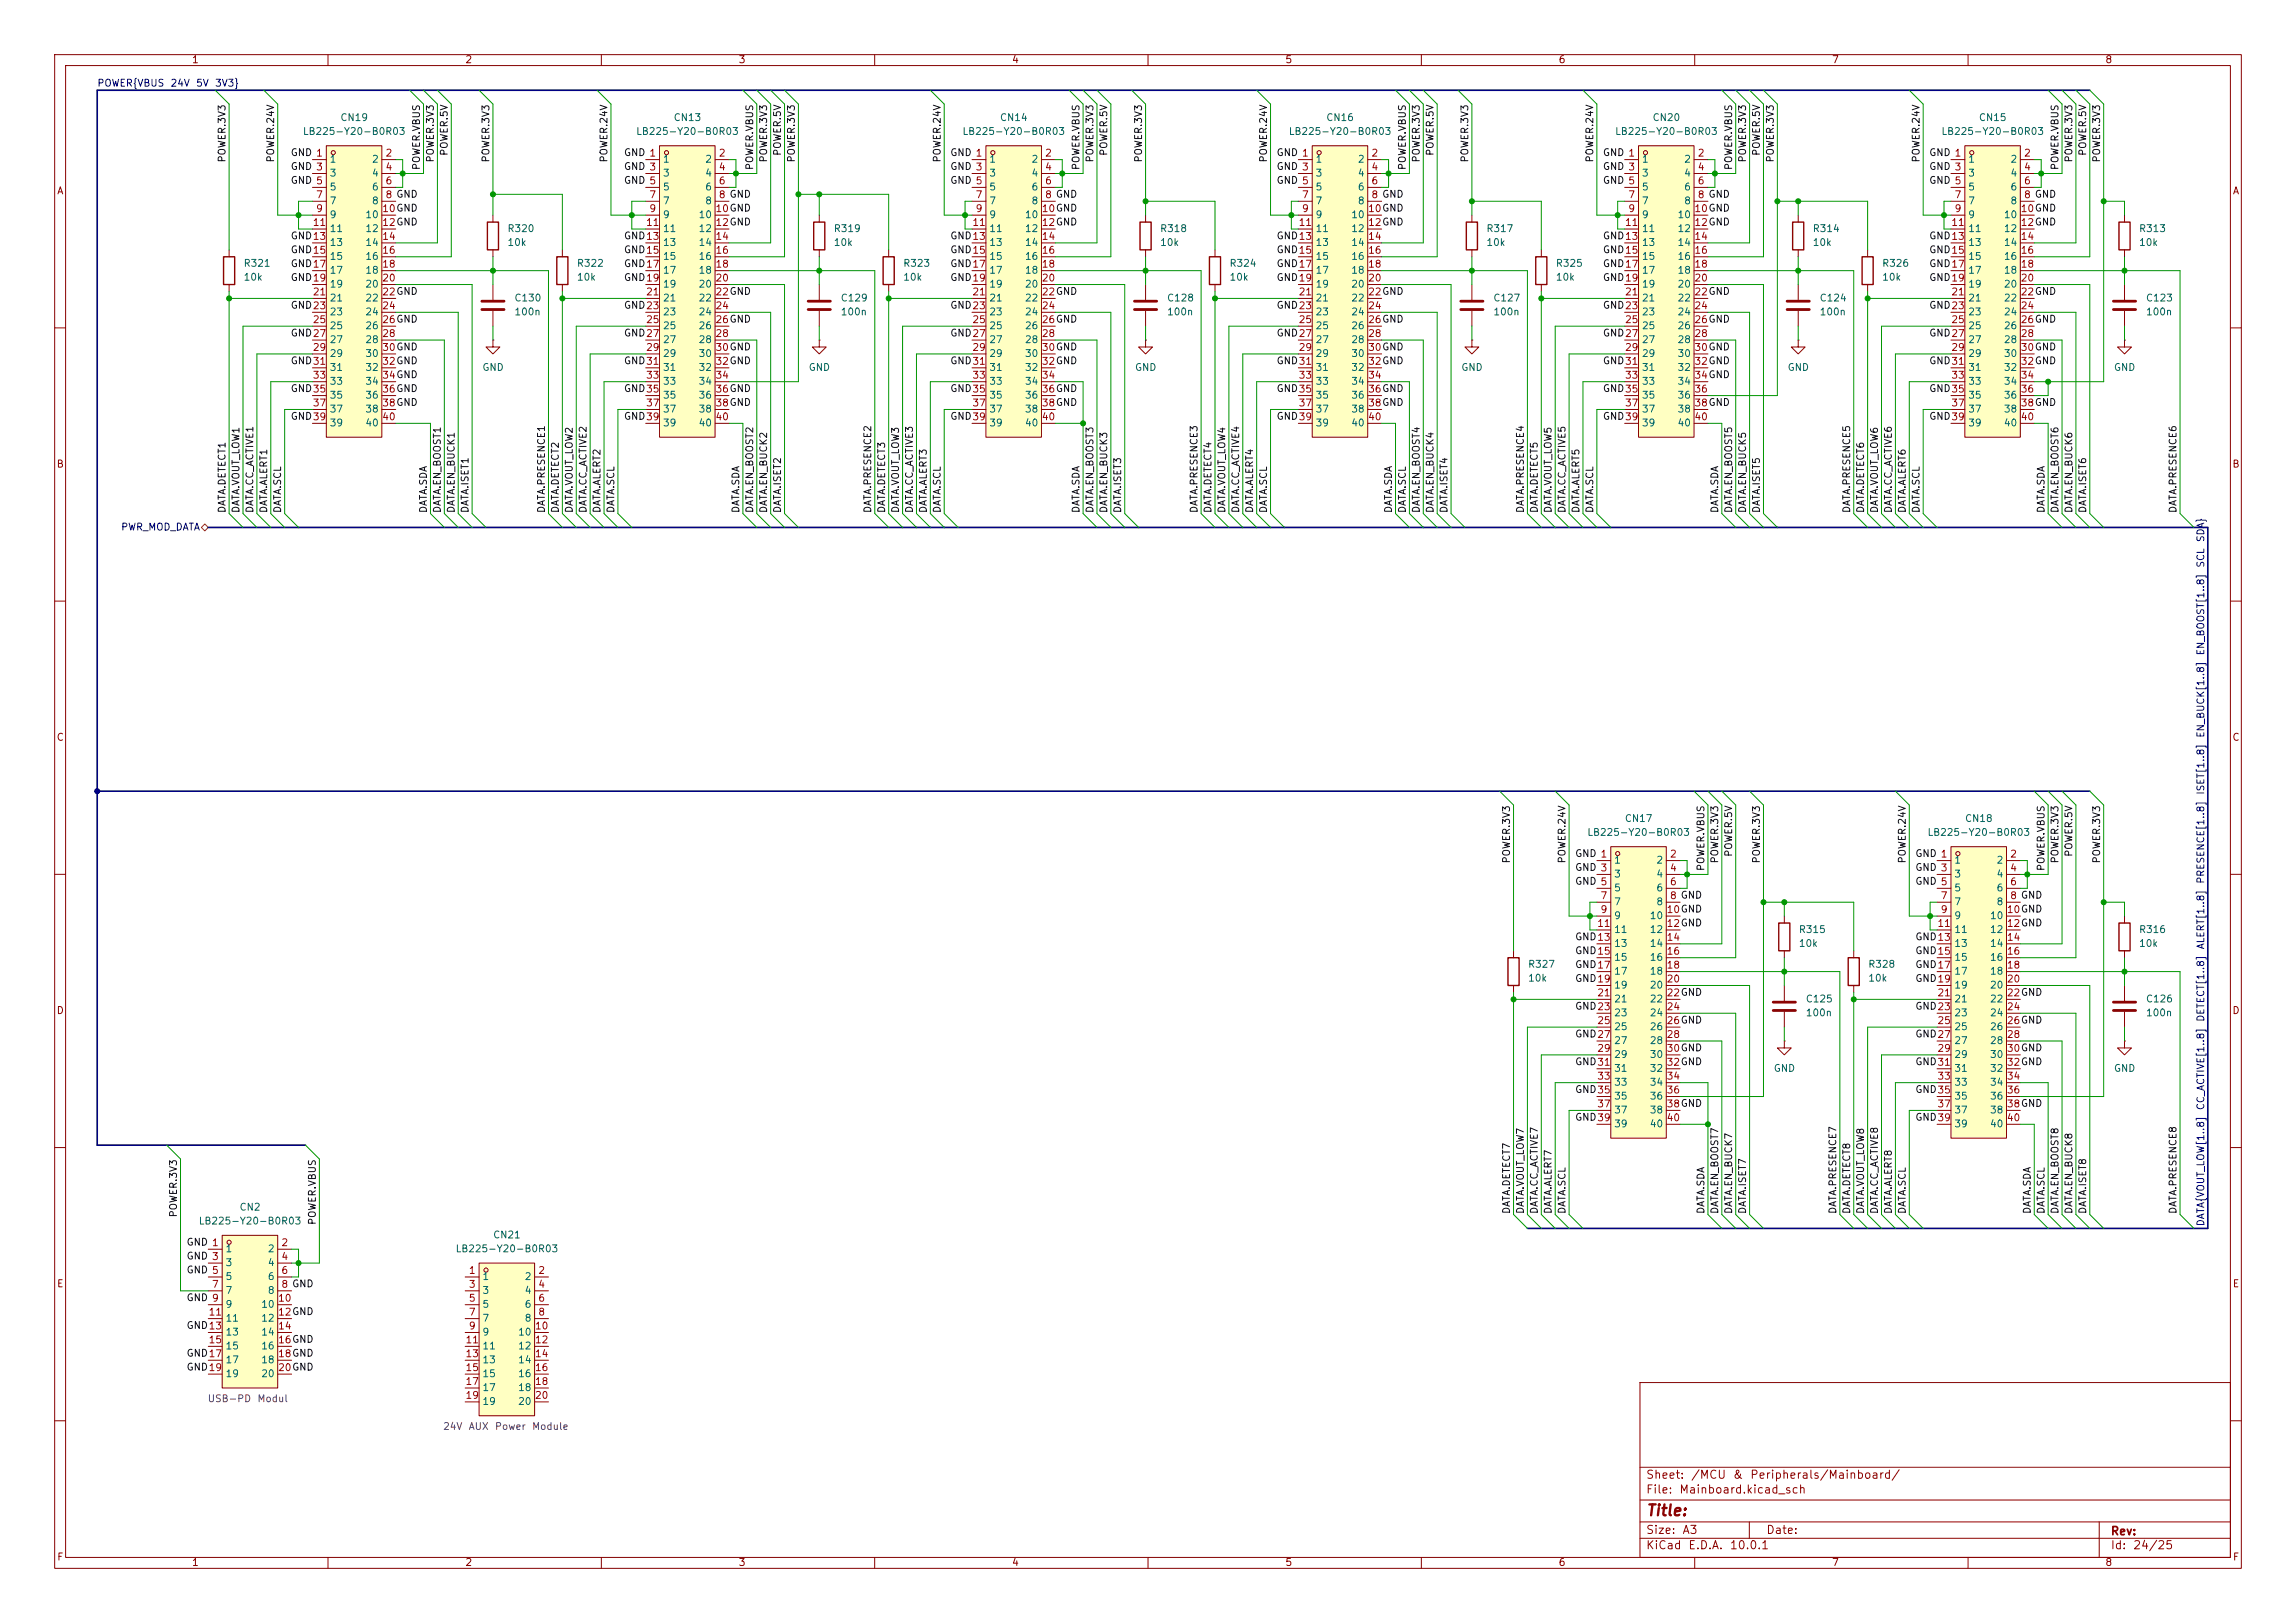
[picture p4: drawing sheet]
<svg xmlns="http://www.w3.org/2000/svg" width="420mm" height="297mm" viewBox="0 0 420 297" stroke-linecap="round" stroke-linejoin="round" font-family="sans-serif">
<defs><g id="words">
<text font-size="2" fill="#840000" x="301" y="277.9">Title:</text>
<g font-size="1.5" fill="#840000">
<text x="301" y="273.7">File:</text>
<text x="301" y="271">Sheet:</text>
<text x="307.1" y="273.7">Mainboard.kicad_sch</text>
<text x="309.2" y="271">/MCU</text>
<text x="316.9" y="271">&amp;</text>
<text x="320" y="271">Peripherals/Mainboard/</text>
<text x="301" y="281.1">Size:</text>
<text x="307.6" y="281.1">A3</text>
<text x="323" y="281.1">Date:</text>
<text x="386" y="281.3">Rev:</text>
<text x="301" y="283.9">KiCad</text>
<text x="308.7" y="283.9">E.D.A.</text>
<text x="316.3" y="283.9">10.0.1</text>
<text x="386" y="283.9">Id:</text>
<text x="390.1" y="283.9">24/25</text>
</g>
<g font-size="1.3" fill="#840000">
<text x="35" y="11.9">1</text>
<text x="85" y="11.9">2</text>
<text x="135" y="11.9">3</text>
<text x="185" y="11.9">4</text>
<text x="235" y="11.9">5</text>
<text x="285" y="11.9">6</text>
<text x="335" y="11.9">7</text>
<text x="385" y="11.9">8</text>
<text x="10.3" y="35.9">A</text>
<text x="408.3" y="35.9">A</text>
<text x="10.3" y="85.9">B</text>
<text x="408.2" y="85.9">B</text>
<text x="10.3" y="135.9">C</text>
<text x="408.2" y="135.9">C</text>
<text x="10.3" y="185.9">D</text>
<text x="408.2" y="185.9">D</text>
<text x="10.3" y="235.9">E</text>
<text x="408.3" y="235.9">E</text>
<text x="10.3" y="285.9">F</text>
<text x="35" y="286.9">1</text>
<text x="85" y="286.9">2</text>
<text x="135" y="286.9">3</text>
<text x="185" y="286.9">4</text>
<text x="235" y="286.9">5</text>
<text x="285" y="286.9">6</text>
<text x="335" y="286.9">7</text>
<text x="385" y="286.9">8</text>
<text x="408.3" y="285.9">F</text>
</g>
<g font-size="1.3" fill="#000084">
<text x="17.7" y="16.2">POWER{VBUS</text>
<text x="31.1" y="16.2">24V</text>
<text x="35.8" y="16.2">5V</text>
<text x="39.2" y="16.2">3V3}</text>
<text x="22" y="97.4">PWR_MOD_DATA</text>
<text x="403.5" y="99.3" transform="rotate(-90 403.5 99.3)">SDA}</text>
<text x="403.5" y="104" transform="rotate(-90 403.5 104)">SCL</text>
<text x="403.5" y="120" transform="rotate(-90 403.5 120)">EN_BOOST[1..8]</text>
<text x="403.5" y="135.1" transform="rotate(-90 403.5 135.1)">EN_BUCK[1..8]</text>
<text x="403.5" y="145.5" transform="rotate(-90 403.5 145.5)">ISET[1..8]</text>
<text x="403.5" y="161.8" transform="rotate(-90 403.5 161.8)">PRESENCE[1..8]</text>
<text x="403.5" y="173.8" transform="rotate(-90 403.5 173.8)">ALERT[1..8]</text>
<text x="403.5" y="187.1" transform="rotate(-90 403.5 187.1)">DETECT[1..8]</text>
<text x="403.5" y="203.3" transform="rotate(-90 403.5 203.3)">CC_ACTIVE[1..8]</text>
<text x="403.5" y="224.5" transform="rotate(-90 403.5 224.5)">DATA{VOUT_LOW[1..8]</text>
</g>
<g font-size="1.3" fill="#006464">
<text x="62.2" y="22.5">CN19</text>
<text x="123.1" y="22.5">CN13</text>
<text x="182.8" y="22.5">CN14</text>
<text x="242.5" y="22.5">CN16</text>
<text x="302.2" y="22.5">CN20</text>
<text x="361.9" y="22.5">CN15</text>
<text x="55.3" y="25">LB225-Y20-B0R03</text>
<text x="116.3" y="25">LB225-Y20-B0R03</text>
<text x="175.9" y="25">LB225-Y20-B0R03</text>
<text x="235.6" y="25">LB225-Y20-B0R03</text>
<text x="295.3" y="25">LB225-Y20-B0R03</text>
<text x="355" y="25">LB225-Y20-B0R03</text>
<text x="60.2" y="30.1">1</text>
<text x="60.2" y="32.6">3</text>
<text x="60.2" y="35.2">5</text>
<text x="67.9" y="30.1">2</text>
<text x="67.9" y="32.6">4</text>
<text x="67.9" y="35.2">6</text>
<text x="121.2" y="30.1">1</text>
<text x="121.2" y="32.6">3</text>
<text x="121.2" y="35.2">5</text>
<text x="128.9" y="30.1">2</text>
<text x="128.9" y="32.6">4</text>
<text x="128.9" y="35.2">6</text>
<text x="180.8" y="30.1">1</text>
<text x="180.8" y="32.6">3</text>
<text x="180.8" y="35.2">5</text>
<text x="188.6" y="30.1">2</text>
<text x="188.6" y="32.6">4</text>
<text x="188.6" y="35.2">6</text>
<text x="240.5" y="30.1">1</text>
<text x="240.5" y="32.6">3</text>
<text x="240.5" y="35.2">5</text>
<text x="248.3" y="30.1">2</text>
<text x="248.3" y="32.6">4</text>
<text x="248.3" y="35.2">6</text>
<text x="300.2" y="30.1">1</text>
<text x="300.2" y="32.6">3</text>
<text x="300.2" y="35.2">5</text>
<text x="308" y="30.1">2</text>
<text x="308" y="32.6">4</text>
<text x="308" y="35.2">6</text>
<text x="359.9" y="30.1">1</text>
<text x="359.9" y="32.6">3</text>
<text x="359.9" y="35.2">5</text>
<text x="367.6" y="30.1">2</text>
<text x="367.6" y="32.6">4</text>
<text x="367.6" y="35.2">6</text>
<text x="60.2" y="37.7">7</text>
<text x="60.2" y="40.2">9</text>
<text x="66.7" y="40.2">10</text>
<text x="67.9" y="37.7">8</text>
<text x="121.2" y="37.7">7</text>
<text x="121.2" y="40.2">9</text>
<text x="127.7" y="40.2">10</text>
<text x="128.9" y="37.7">8</text>
<text x="180.8" y="37.7">7</text>
<text x="180.8" y="40.2">9</text>
<text x="187.4" y="40.2">10</text>
<text x="188.6" y="37.7">8</text>
<text x="240.5" y="37.7">7</text>
<text x="240.5" y="40.2">9</text>
<text x="247.1" y="40.2">10</text>
<text x="248.3" y="37.7">8</text>
<text x="300.2" y="37.7">7</text>
<text x="300.2" y="40.2">9</text>
<text x="306.7" y="40.2">10</text>
<text x="308" y="37.7">8</text>
<text x="359.9" y="37.7">7</text>
<text x="359.9" y="40.2">9</text>
<text x="366.4" y="40.2">10</text>
<text x="367.6" y="37.7">8</text>
<text x="60.2" y="42.8">11</text>
<text x="60.2" y="45.3">13</text>
<text x="60.2" y="47.9">15</text>
<text x="66.7" y="42.8">12</text>
<text x="66.7" y="45.3">14</text>
<text x="66.7" y="47.9">16</text>
<text x="92.7" y="42.8">R320</text>
<text x="92.7" y="45.3">10k</text>
<text x="121.2" y="42.8">11</text>
<text x="121.2" y="45.3">13</text>
<text x="121.2" y="47.9">15</text>
<text x="127.7" y="42.8">12</text>
<text x="127.7" y="45.3">14</text>
<text x="127.7" y="47.9">16</text>
<text x="152.4" y="42.8">R319</text>
<text x="152.4" y="45.3">10k</text>
<text x="180.8" y="42.8">11</text>
<text x="180.8" y="45.3">13</text>
<text x="180.8" y="47.9">15</text>
<text x="187.4" y="42.8">12</text>
<text x="187.4" y="45.3">14</text>
<text x="187.4" y="47.9">16</text>
<text x="212.1" y="42.8">R318</text>
<text x="212.1" y="45.3">10k</text>
<text x="240.5" y="42.8">11</text>
<text x="240.5" y="45.3">13</text>
<text x="240.5" y="47.9">15</text>
<text x="247.1" y="42.8">12</text>
<text x="247.1" y="45.3">14</text>
<text x="247.1" y="47.9">16</text>
<text x="271.8" y="42.8">R317</text>
<text x="271.8" y="45.3">10k</text>
<text x="300.2" y="42.8">11</text>
<text x="300.2" y="45.3">13</text>
<text x="300.2" y="47.9">15</text>
<text x="306.7" y="42.8">12</text>
<text x="306.7" y="45.3">14</text>
<text x="306.7" y="47.9">16</text>
<text x="331.5" y="42.8">R314</text>
<text x="331.5" y="45.3">10k</text>
<text x="359.9" y="42.8">11</text>
<text x="359.9" y="45.3">13</text>
<text x="359.9" y="47.9">15</text>
<text x="366.4" y="42.8">12</text>
<text x="366.4" y="45.3">14</text>
<text x="366.4" y="47.9">16</text>
<text x="391.2" y="42.8">R313</text>
<text x="391.2" y="45.3">10k</text>
<text x="44.5" y="49.1">R321</text>
<text x="44.5" y="51.7">10k</text>
<text x="60.2" y="50.4">17</text>
<text x="60.2" y="52.9">19</text>
<text x="66.7" y="50.4">18</text>
<text x="66.7" y="52.9">20</text>
<text x="105.4" y="49.1">R322</text>
<text x="105.4" y="51.7">10k</text>
<text x="121.2" y="50.4">17</text>
<text x="121.2" y="52.9">19</text>
<text x="127.7" y="50.4">18</text>
<text x="127.7" y="52.9">20</text>
<text x="165.1" y="49.1">R323</text>
<text x="165.1" y="51.7">10k</text>
<text x="180.8" y="50.4">17</text>
<text x="180.8" y="52.9">19</text>
<text x="187.4" y="50.4">18</text>
<text x="187.4" y="52.9">20</text>
<text x="224.8" y="49.1">R324</text>
<text x="224.8" y="51.7">10k</text>
<text x="240.5" y="50.4">17</text>
<text x="240.5" y="52.9">19</text>
<text x="247.1" y="50.4">18</text>
<text x="247.1" y="52.9">20</text>
<text x="284.5" y="49.1">R325</text>
<text x="284.5" y="51.7">10k</text>
<text x="300.2" y="50.4">17</text>
<text x="300.2" y="52.9">19</text>
<text x="306.7" y="50.4">18</text>
<text x="306.7" y="52.9">20</text>
<text x="344.2" y="49.1">R326</text>
<text x="344.2" y="51.7">10k</text>
<text x="359.9" y="50.4">17</text>
<text x="359.9" y="52.9">19</text>
<text x="366.4" y="50.4">18</text>
<text x="366.4" y="52.9">20</text>
<text x="60.2" y="55.5">21</text>
<text x="60.2" y="58">23</text>
<text x="66.7" y="55.5">22</text>
<text x="66.7" y="58">24</text>
<text x="94" y="55.5">C130</text>
<text x="94" y="58">100n</text>
<text x="121.2" y="55.5">21</text>
<text x="121.2" y="58">23</text>
<text x="127.7" y="55.5">22</text>
<text x="127.7" y="58">24</text>
<text x="153.7" y="55.5">C129</text>
<text x="153.7" y="58">100n</text>
<text x="180.8" y="55.5">21</text>
<text x="180.8" y="58">23</text>
<text x="187.4" y="55.5">22</text>
<text x="187.4" y="58">24</text>
<text x="213.4" y="55.5">C128</text>
<text x="213.4" y="58">100n</text>
<text x="240.5" y="55.5">21</text>
<text x="240.5" y="58">23</text>
<text x="247.1" y="55.5">22</text>
<text x="247.1" y="58">24</text>
<text x="273.1" y="55.5">C127</text>
<text x="273.1" y="58">100n</text>
<text x="300.2" y="55.5">21</text>
<text x="300.2" y="58">23</text>
<text x="306.7" y="55.5">22</text>
<text x="306.7" y="58">24</text>
<text x="332.7" y="55.5">C124</text>
<text x="332.7" y="58">100n</text>
<text x="359.9" y="55.5">21</text>
<text x="359.9" y="58">23</text>
<text x="366.4" y="55.5">22</text>
<text x="366.4" y="58">24</text>
<text x="392.4" y="55.5">C123</text>
<text x="392.4" y="58">100n</text>
<text x="60.2" y="60.6">25</text>
<text x="60.2" y="63.1">27</text>
<text x="60.2" y="65.6">29</text>
<text x="66.7" y="60.6">26</text>
<text x="66.7" y="63.1">28</text>
<text x="66.7" y="65.6">30</text>
<text x="121.2" y="60.6">25</text>
<text x="121.2" y="63.1">27</text>
<text x="121.2" y="65.6">29</text>
<text x="127.7" y="60.6">26</text>
<text x="127.7" y="63.1">28</text>
<text x="127.7" y="65.6">30</text>
<text x="180.8" y="60.6">25</text>
<text x="180.8" y="63.1">27</text>
<text x="180.8" y="65.6">29</text>
<text x="187.4" y="60.6">26</text>
<text x="187.4" y="63.1">28</text>
<text x="187.4" y="65.6">30</text>
<text x="240.5" y="60.6">25</text>
<text x="240.5" y="63.1">27</text>
<text x="240.5" y="65.6">29</text>
<text x="247.1" y="60.6">26</text>
<text x="247.1" y="63.1">28</text>
<text x="247.1" y="65.6">30</text>
<text x="300.2" y="60.6">25</text>
<text x="300.2" y="63.1">27</text>
<text x="300.2" y="65.6">29</text>
<text x="306.7" y="60.6">26</text>
<text x="306.7" y="63.1">28</text>
<text x="306.7" y="65.6">30</text>
<text x="359.9" y="60.6">25</text>
<text x="359.9" y="63.1">27</text>
<text x="359.9" y="65.6">29</text>
<text x="366.4" y="60.6">26</text>
<text x="366.4" y="63.1">28</text>
<text x="366.4" y="65.6">30</text>
<text x="60.2" y="68.2">31</text>
<text x="60.2" y="70.7">33</text>
<text x="66.7" y="68.2">32</text>
<text x="66.7" y="70.7">34</text>
<text x="88.1" y="68.2">GND</text>
<text x="121.2" y="68.2">31</text>
<text x="121.2" y="70.7">33</text>
<text x="127.7" y="68.2">32</text>
<text x="127.7" y="70.7">34</text>
<text x="147.8" y="68.2">GND</text>
<text x="180.8" y="68.2">31</text>
<text x="180.8" y="70.7">33</text>
<text x="187.4" y="68.2">32</text>
<text x="187.4" y="70.7">34</text>
<text x="207.5" y="68.2">GND</text>
<text x="240.5" y="68.2">31</text>
<text x="240.5" y="70.7">33</text>
<text x="247.1" y="68.2">32</text>
<text x="247.1" y="70.7">34</text>
<text x="267.2" y="68.2">GND</text>
<text x="300.2" y="68.2">31</text>
<text x="300.2" y="70.7">33</text>
<text x="306.7" y="68.2">32</text>
<text x="306.7" y="70.7">34</text>
<text x="326.9" y="68.2">GND</text>
<text x="359.9" y="68.2">31</text>
<text x="359.9" y="70.7">33</text>
<text x="366.4" y="68.2">32</text>
<text x="366.4" y="70.7">34</text>
<text x="386.6" y="68.2">GND</text>
<text x="60.2" y="73.3">35</text>
<text x="60.2" y="75.8">37</text>
<text x="66.7" y="73.3">36</text>
<text x="66.7" y="75.8">38</text>
<text x="121.2" y="73.3">35</text>
<text x="121.2" y="75.8">37</text>
<text x="127.7" y="73.3">36</text>
<text x="127.7" y="75.8">38</text>
<text x="180.8" y="73.3">35</text>
<text x="180.8" y="75.8">37</text>
<text x="187.4" y="73.3">36</text>
<text x="187.4" y="75.8">38</text>
<text x="240.5" y="73.3">35</text>
<text x="240.5" y="75.8">37</text>
<text x="247.1" y="73.3">36</text>
<text x="247.1" y="75.8">38</text>
<text x="300.2" y="73.3">35</text>
<text x="300.2" y="75.8">37</text>
<text x="306.7" y="73.3">36</text>
<text x="306.7" y="75.8">38</text>
<text x="359.9" y="73.3">35</text>
<text x="359.9" y="75.8">37</text>
<text x="366.4" y="73.3">36</text>
<text x="366.4" y="75.8">38</text>
<text x="60.2" y="78.3">39</text>
<text x="66.7" y="78.3">40</text>
<text x="121.2" y="78.3">39</text>
<text x="127.7" y="78.3">40</text>
<text x="180.8" y="78.3">39</text>
<text x="187.4" y="78.3">40</text>
<text x="240.5" y="78.3">39</text>
<text x="247.1" y="78.3">40</text>
<text x="300.2" y="78.3">39</text>
<text x="306.7" y="78.3">40</text>
<text x="359.9" y="78.3">39</text>
<text x="366.4" y="78.3">40</text>
<text x="290.2" y="153.3">LB225-Y20-B0R03</text>
<text x="297.1" y="150.7">CN17</text>
<text x="352.5" y="153.3">LB225-Y20-B0R03</text>
<text x="359.3" y="150.7">CN18</text>
<text x="295.1" y="158.3">1</text>
<text x="295.1" y="160.9">3</text>
<text x="302.9" y="158.3">2</text>
<text x="302.9" y="160.9">4</text>
<text x="357.4" y="158.3">1</text>
<text x="357.4" y="160.9">3</text>
<text x="365.1" y="158.3">2</text>
<text x="365.1" y="160.9">4</text>
<text x="295.1" y="163.4">5</text>
<text x="295.1" y="166">7</text>
<text x="302.9" y="163.4">6</text>
<text x="302.9" y="166">8</text>
<text x="357.4" y="163.4">5</text>
<text x="357.4" y="166">7</text>
<text x="365.1" y="163.4">6</text>
<text x="365.1" y="166">8</text>
<text x="295.1" y="168.5">9</text>
<text x="295.1" y="171">11</text>
<text x="295.1" y="173.6">13</text>
<text x="301.7" y="168.5">10</text>
<text x="301.7" y="171">12</text>
<text x="301.7" y="173.6">14</text>
<text x="328.9" y="171">R315</text>
<text x="328.9" y="173.6">10k</text>
<text x="357.4" y="168.5">9</text>
<text x="357.4" y="171">11</text>
<text x="357.4" y="173.6">13</text>
<text x="363.9" y="168.5">10</text>
<text x="363.9" y="171">12</text>
<text x="363.9" y="173.6">14</text>
<text x="391.2" y="171">R316</text>
<text x="391.2" y="173.6">10k</text>
<text x="279.4" y="177.4">R327</text>
<text x="279.4" y="179.9">10k</text>
<text x="295.1" y="176.1">15</text>
<text x="295.1" y="178.7">17</text>
<text x="301.7" y="176.1">16</text>
<text x="301.7" y="178.7">18</text>
<text x="341.6" y="177.4">R328</text>
<text x="341.6" y="179.9">10k</text>
<text x="357.4" y="176.1">15</text>
<text x="357.4" y="178.7">17</text>
<text x="363.9" y="176.1">16</text>
<text x="363.9" y="178.7">18</text>
<text x="295.1" y="181.2">19</text>
<text x="295.1" y="183.7">21</text>
<text x="301.7" y="181.2">20</text>
<text x="301.7" y="183.7">22</text>
<text x="330.2" y="183.7">C125</text>
<text x="357.4" y="181.2">19</text>
<text x="357.4" y="183.7">21</text>
<text x="363.9" y="181.2">20</text>
<text x="363.9" y="183.7">22</text>
<text x="392.4" y="183.7">C126</text>
<text x="295.1" y="186.3">23</text>
<text x="295.1" y="188.8">25</text>
<text x="295.1" y="191.4">27</text>
<text x="301.7" y="186.3">24</text>
<text x="301.7" y="188.8">26</text>
<text x="301.7" y="191.4">28</text>
<text x="330.2" y="186.3">100n</text>
<text x="357.4" y="186.3">23</text>
<text x="357.4" y="188.8">25</text>
<text x="357.4" y="191.4">27</text>
<text x="363.9" y="186.3">24</text>
<text x="363.9" y="188.8">26</text>
<text x="363.9" y="191.4">28</text>
<text x="392.4" y="186.3">100n</text>
<text x="295.1" y="193.9">29</text>
<text x="295.1" y="196.4">31</text>
<text x="301.7" y="193.9">30</text>
<text x="301.7" y="196.4">32</text>
<text x="324.4" y="196.4">GND</text>
<text x="357.4" y="193.9">29</text>
<text x="357.4" y="196.4">31</text>
<text x="363.9" y="193.9">30</text>
<text x="363.9" y="196.4">32</text>
<text x="386.6" y="196.4">GND</text>
<text x="295.1" y="199">33</text>
<text x="295.1" y="201.5">35</text>
<text x="301.7" y="199">34</text>
<text x="301.7" y="201.5">36</text>
<text x="357.4" y="199">33</text>
<text x="357.4" y="201.5">35</text>
<text x="363.9" y="199">34</text>
<text x="363.9" y="201.5">36</text>
<text x="295.1" y="204.1">37</text>
<text x="295.1" y="206.6">39</text>
<text x="301.7" y="204.1">38</text>
<text x="301.7" y="206.6">40</text>
<text x="357.4" y="204.1">37</text>
<text x="357.4" y="206.6">39</text>
<text x="363.9" y="204.1">38</text>
<text x="363.9" y="206.6">40</text>
<text x="43.7" y="221.8">CN2</text>
<text x="36.2" y="224.4">LB225-Y20-B0R03</text>
<text x="90.1" y="226.9">CN21</text>
<text x="41.1" y="229.5">1</text>
<text x="41.1" y="232">3</text>
<text x="48.9" y="229.5">2</text>
<text x="48.9" y="232">4</text>
<text x="83.2" y="229.5">LB225-Y20-B0R03</text>
<text x="41.1" y="234.5">5</text>
<text x="41.1" y="237.1">7</text>
<text x="41.1" y="239.6">9</text>
<text x="47.7" y="239.6">10</text>
<text x="48.9" y="234.5">6</text>
<text x="48.9" y="237.1">8</text>
<text x="88.1" y="234.5">1</text>
<text x="88.1" y="237.1">3</text>
<text x="88.1" y="239.6">5</text>
<text x="95.9" y="234.5">2</text>
<text x="95.9" y="237.1">4</text>
<text x="95.9" y="239.6">6</text>
<text x="41.1" y="242.2">11</text>
<text x="41.1" y="244.7">13</text>
<text x="47.7" y="242.2">12</text>
<text x="47.7" y="244.7">14</text>
<text x="88.1" y="242.2">7</text>
<text x="88.1" y="244.7">9</text>
<text x="94.7" y="244.7">10</text>
<text x="95.9" y="242.2">8</text>
<text x="41.1" y="247.2">15</text>
<text x="41.1" y="249.8">17</text>
<text x="47.7" y="247.2">16</text>
<text x="47.7" y="249.8">18</text>
<text x="88.1" y="247.2">11</text>
<text x="88.1" y="249.8">13</text>
<text x="94.7" y="247.2">12</text>
<text x="94.7" y="249.8">14</text>
<text x="41.1" y="252.3">19</text>
<text x="47.7" y="252.3">20</text>
<text x="88.1" y="252.3">15</text>
<text x="88.1" y="254.9">17</text>
<text x="88.1" y="257.4">19</text>
<text x="94.7" y="252.3">16</text>
<text x="94.7" y="254.9">18</text>
<text x="94.7" y="257.4">20</text>
</g>
<g font-size="1.3" fill="#0f0f0f">
<text x="41.6" y="29.8" transform="rotate(-90 41.6 29.8)">POWER.3V3</text>
<text x="50.5" y="29.8" transform="rotate(-90 50.5 29.8)">POWER.24V</text>
<text x="53.1" y="28.9">GND 1</text>
<text x="79.7" y="29.8" transform="rotate(-90 79.7 29.8)">POWER.3V3</text>
<text x="82.2" y="28.6" transform="rotate(-90 82.2 28.6)">POWER.5V</text>
<text x="89.8" y="29.8" transform="rotate(-90 89.8 29.8)">POWER.3V3</text>
<text x="111.4" y="29.8" transform="rotate(-90 111.4 29.8)">POWER.24V</text>
<text x="114" y="28.9">GND 1</text>
<text x="140.6" y="29.8" transform="rotate(-90 140.6 29.8)">POWER.3V3</text>
<text x="143.2" y="28.6" transform="rotate(-90 143.2 28.6)">POWER.5V</text>
<text x="145.7" y="29.8" transform="rotate(-90 145.7 29.8)">POWER.3V3</text>
<text x="172.4" y="29.8" transform="rotate(-90 172.4 29.8)">POWER.24V</text>
<text x="173.7" y="28.9">GND 1</text>
<text x="200.3" y="29.8" transform="rotate(-90 200.3 29.8)">POWER.3V3</text>
<text x="202.9" y="28.6" transform="rotate(-90 202.9 28.6)">POWER.5V</text>
<text x="209.2" y="29.8" transform="rotate(-90 209.2 29.8)">POWER.3V3</text>
<text x="232.1" y="29.8" transform="rotate(-90 232.1 29.8)">POWER.24V</text>
<text x="233.4" y="28.9">GND 1</text>
<text x="260" y="29.8" transform="rotate(-90 260 29.8)">POWER.3V3</text>
<text x="262.5" y="28.6" transform="rotate(-90 262.5 28.6)">POWER.5V</text>
<text x="268.9" y="29.8" transform="rotate(-90 268.9 29.8)">POWER.3V3</text>
<text x="291.8" y="29.8" transform="rotate(-90 291.8 29.8)">POWER.24V</text>
<text x="293.1" y="28.9">GND 1</text>
<text x="319.7" y="29.8" transform="rotate(-90 319.7 29.8)">POWER.3V3</text>
<text x="322.2" y="28.6" transform="rotate(-90 322.2 28.6)">POWER.5V</text>
<text x="324.8" y="29.8" transform="rotate(-90 324.8 29.8)">POWER.3V3</text>
<text x="351.4" y="29.8" transform="rotate(-90 351.4 29.8)">POWER.24V</text>
<text x="352.8" y="28.9">GND 1</text>
<text x="379.4" y="29.8" transform="rotate(-90 379.4 29.8)">POWER.3V3</text>
<text x="381.9" y="28.6" transform="rotate(-90 381.9 28.6)">POWER.5V</text>
<text x="384.5" y="29.8" transform="rotate(-90 384.5 29.8)">POWER.3V3</text>
<text x="53.1" y="31.4">GND 3</text>
<text x="53.1" y="33.9">GND 5</text>
<text x="77.1" y="31.2" transform="rotate(-90 77.1 31.2)">POWER.VBUS</text>
<text x="114" y="31.4">GND 3</text>
<text x="114" y="33.9">GND 5</text>
<text x="138.1" y="31.2" transform="rotate(-90 138.1 31.2)">POWER.VBUS</text>
<text x="173.7" y="33.9">GND 5</text>
<text x="173.7" y="31.4">GND 3</text>
<text x="197.8" y="31.2" transform="rotate(-90 197.8 31.2)">POWER.VBUS</text>
<text x="233.4" y="31.4">GND 3</text>
<text x="233.4" y="33.9">GND 5</text>
<text x="257.5" y="31.2" transform="rotate(-90 257.5 31.2)">POWER.VBUS</text>
<text x="293.1" y="33.9">GND 5</text>
<text x="293.1" y="31.4">GND 3</text>
<text x="317.2" y="31.2" transform="rotate(-90 317.2 31.2)">POWER.VBUS</text>
<text x="352.8" y="33.9">GND 5</text>
<text x="352.8" y="31.4">GND 3</text>
<text x="376.8" y="31.2" transform="rotate(-90 376.8 31.2)">POWER.VBUS</text>
<text x="53.1" y="44.1">GND13</text>
<text x="53.1" y="46.6">GND15</text>
<text x="114" y="46.6">GND15</text>
<text x="114" y="44.1">GND13</text>
<text x="173.7" y="44.1">GND13</text>
<text x="173.7" y="46.6">GND15</text>
<text x="233.4" y="44.1">GND13</text>
<text x="233.4" y="46.6">GND15</text>
<text x="293.1" y="44.1">GND13</text>
<text x="293.1" y="46.6">GND15</text>
<text x="352.8" y="46.6">GND15</text>
<text x="352.8" y="44.1">GND13</text>
<text x="53.1" y="51.7">GND19</text>
<text x="53.1" y="49.2">GND17</text>
<text x="114" y="51.7">GND19</text>
<text x="114" y="49.2">GND17</text>
<text x="173.7" y="49.2">GND17</text>
<text x="173.7" y="51.7">GND19</text>
<text x="233.4" y="49.2">GND17</text>
<text x="233.4" y="51.7">GND19</text>
<text x="293.1" y="51.7">GND19</text>
<text x="293.1" y="49.2">GND17</text>
<text x="352.8" y="49.2">GND17</text>
<text x="352.8" y="51.7">GND19</text>
<text x="53.1" y="56.8">GND23</text>
<text x="114" y="56.8">GND23</text>
<text x="173.7" y="56.8">GND23</text>
<text x="233.4" y="56.8">GND23</text>
<text x="293.1" y="56.8">GND23</text>
<text x="352.8" y="56.8">GND23</text>
<text x="53.1" y="61.9">GND27</text>
<text x="114" y="61.9">GND27</text>
<text x="173.7" y="61.9">GND27</text>
<text x="233.4" y="61.9">GND27</text>
<text x="293.1" y="61.9">GND27</text>
<text x="352.8" y="61.9">GND27</text>
<text x="53.1" y="67">GND31</text>
<text x="114" y="67">GND31</text>
<text x="173.7" y="67">GND31</text>
<text x="233.4" y="67">GND31</text>
<text x="293.1" y="67">GND31</text>
<text x="352.8" y="67">GND31</text>
<text x="53.1" y="72">GND35</text>
<text x="53.1" y="77.1">GND39</text>
<text x="114" y="72">GND35</text>
<text x="114" y="77.1">GND39</text>
<text x="173.7" y="77.1">GND39</text>
<text x="173.7" y="72">GND35</text>
<text x="233.4" y="77.1">GND39</text>
<text x="233.4" y="72">GND35</text>
<text x="293.1" y="72">GND35</text>
<text x="293.1" y="77.1">GND39</text>
<text x="352.8" y="77.1">GND39</text>
<text x="352.8" y="72">GND35</text>
<text x="41.6" y="94" transform="rotate(-90 41.6 94)">DATA.DETECT1</text>
<text x="44.1" y="94" transform="rotate(-90 44.1 94)">DATA.VOUT_LOW1</text>
<text x="46.6" y="94" transform="rotate(-90 46.6 94)">DATA.CC_ACTIVE1</text>
<text x="49.2" y="94" transform="rotate(-90 49.2 94)">DATA.ALERT1</text>
<text x="51.7" y="94" transform="rotate(-90 51.7 94)">DATA.SCL</text>
<text x="78.4" y="94" transform="rotate(-90 78.4 94)">DATA.SDA</text>
<text x="80.9" y="94" transform="rotate(-90 80.9 94)">DATA.EN_BOOST1</text>
<text x="83.5" y="94" transform="rotate(-90 83.5 94)">DATA.EN_BUCK1</text>
<text x="86" y="94" transform="rotate(-90 86 94)">DATA.ISET1</text>
<text x="100" y="94" transform="rotate(-90 100 94)">DATA.PRESENCE1</text>
<text x="102.5" y="94" transform="rotate(-90 102.5 94)">DATA.DETECT2</text>
<text x="105.1" y="94" transform="rotate(-90 105.1 94)">DATA.VOUT_LOW2</text>
<text x="107.6" y="94" transform="rotate(-90 107.6 94)">DATA.CC_ACTIVE2</text>
<text x="110.1" y="94" transform="rotate(-90 110.1 94)">DATA.ALERT2</text>
<text x="112.7" y="94" transform="rotate(-90 112.7 94)">DATA.SCL</text>
<text x="135.5" y="94" transform="rotate(-90 135.5 94)">DATA.SDA</text>
<text x="138.1" y="94" transform="rotate(-90 138.1 94)">DATA.EN_BOOST2</text>
<text x="140.6" y="94" transform="rotate(-90 140.6 94)">DATA.EN_BUCK2</text>
<text x="143.2" y="94" transform="rotate(-90 143.2 94)">DATA.ISET2</text>
<text x="159.7" y="94" transform="rotate(-90 159.7 94)">DATA.PRESENCE2</text>
<text x="162.2" y="94" transform="rotate(-90 162.2 94)">DATA.DETECT3</text>
<text x="164.8" y="94" transform="rotate(-90 164.8 94)">DATA.VOUT_LOW3</text>
<text x="167.3" y="94" transform="rotate(-90 167.3 94)">DATA.CC_ACTIVE3</text>
<text x="169.8" y="94" transform="rotate(-90 169.8 94)">DATA.ALERT3</text>
<text x="172.4" y="94" transform="rotate(-90 172.4 94)">DATA.SCL</text>
<text x="197.8" y="94" transform="rotate(-90 197.8 94)">DATA.SDA</text>
<text x="200.3" y="94" transform="rotate(-90 200.3 94)">DATA.EN_BOOST3</text>
<text x="202.9" y="94" transform="rotate(-90 202.9 94)">DATA.EN_BUCK3</text>
<text x="205.4" y="94" transform="rotate(-90 205.4 94)">DATA.ISET3</text>
<text x="219.4" y="94" transform="rotate(-90 219.4 94)">DATA.PRESENCE3</text>
<text x="221.9" y="94" transform="rotate(-90 221.9 94)">DATA.DETECT4</text>
<text x="224.4" y="94" transform="rotate(-90 224.4 94)">DATA.VOUT_LOW4</text>
<text x="227" y="94" transform="rotate(-90 227 94)">DATA.CC_ACTIVE4</text>
<text x="229.5" y="94" transform="rotate(-90 229.5 94)">DATA.ALERT4</text>
<text x="232.1" y="94" transform="rotate(-90 232.1 94)">DATA.SCL</text>
<text x="254.9" y="94" transform="rotate(-90 254.9 94)">DATA.SDA</text>
<text x="257.5" y="94" transform="rotate(-90 257.5 94)">DATA.SCL</text>
<text x="260" y="94" transform="rotate(-90 260 94)">DATA.EN_BOOST4</text>
<text x="262.5" y="94" transform="rotate(-90 262.5 94)">DATA.EN_BUCK4</text>
<text x="265.1" y="94" transform="rotate(-90 265.1 94)">DATA.ISET4</text>
<text x="279.1" y="94" transform="rotate(-90 279.1 94)">DATA.PRESENCE4</text>
<text x="281.6" y="94" transform="rotate(-90 281.6 94)">DATA.DETECT5</text>
<text x="284.1" y="94" transform="rotate(-90 284.1 94)">DATA.VOUT_LOW5</text>
<text x="286.7" y="94" transform="rotate(-90 286.7 94)">DATA.CC_ACTIVE5</text>
<text x="289.2" y="94" transform="rotate(-90 289.2 94)">DATA.ALERT5</text>
<text x="291.8" y="94" transform="rotate(-90 291.8 94)">DATA.SCL</text>
<text x="314.6" y="94" transform="rotate(-90 314.6 94)">DATA.SDA</text>
<text x="317.2" y="94" transform="rotate(-90 317.2 94)">DATA.EN_BOOST5</text>
<text x="319.7" y="94" transform="rotate(-90 319.7 94)">DATA.EN_BUCK5</text>
<text x="322.2" y="94" transform="rotate(-90 322.2 94)">DATA.ISET5</text>
<text x="338.7" y="94" transform="rotate(-90 338.7 94)">DATA.PRESENCE5</text>
<text x="341.3" y="94" transform="rotate(-90 341.3 94)">DATA.DETECT6</text>
<text x="343.8" y="94" transform="rotate(-90 343.8 94)">DATA.VOUT_LOW6</text>
<text x="346.4" y="94" transform="rotate(-90 346.4 94)">DATA.CC_ACTIVE6</text>
<text x="348.9" y="94" transform="rotate(-90 348.9 94)">DATA.ALERT6</text>
<text x="351.4" y="94" transform="rotate(-90 351.4 94)">DATA.SCL</text>
<text x="374.3" y="94" transform="rotate(-90 374.3 94)">DATA.SDA</text>
<text x="376.8" y="94" transform="rotate(-90 376.8 94)">DATA.EN_BOOST6</text>
<text x="379.4" y="94" transform="rotate(-90 379.4 94)">DATA.EN_BUCK6</text>
<text x="381.9" y="94" transform="rotate(-90 381.9 94)">DATA.ISET6</text>
<text x="398.4" y="94" transform="rotate(-90 398.4 94)">DATA.PRESENCE6</text>
<text x="276.5" y="158.1" transform="rotate(-90 276.5 158.1)">POWER.3V3</text>
<text x="286.7" y="158.1" transform="rotate(-90 286.7 158.1)">POWER.24V</text>
<text x="288" y="157.1">GND 1</text>
<text x="288" y="159.7">GND 3</text>
<text x="312.1" y="159.5" transform="rotate(-90 312.1 159.5)">POWER.VBUS</text>
<text x="314.6" y="158.1" transform="rotate(-90 314.6 158.1)">POWER.3V3</text>
<text x="317.2" y="156.9" transform="rotate(-90 317.2 156.9)">POWER.5V</text>
<text x="322.2" y="158.1" transform="rotate(-90 322.2 158.1)">POWER.3V3</text>
<text x="348.9" y="158.1" transform="rotate(-90 348.9 158.1)">POWER.24V</text>
<text x="350.3" y="159.7">GND 3</text>
<text x="350.3" y="157.1">GND 1</text>
<text x="374.3" y="159.5" transform="rotate(-90 374.3 159.5)">POWER.VBUS</text>
<text x="376.8" y="158.1" transform="rotate(-90 376.8 158.1)">POWER.3V3</text>
<text x="379.4" y="156.9" transform="rotate(-90 379.4 156.9)">POWER.5V</text>
<text x="384.5" y="158.1" transform="rotate(-90 384.5 158.1)">POWER.3V3</text>
<text x="288" y="162.2">GND 5</text>
<text x="350.3" y="162.2">GND 5</text>
<text x="288" y="172.4">GND13</text>
<text x="350.3" y="172.4">GND13</text>
<text x="288" y="180">GND19</text>
<text x="288" y="174.9">GND15</text>
<text x="288" y="177.5">GND17</text>
<text x="350.3" y="174.9">GND15</text>
<text x="350.3" y="177.5">GND17</text>
<text x="350.3" y="180">GND19</text>
<text x="288" y="185.1">GND23</text>
<text x="350.3" y="185.1">GND23</text>
<text x="288" y="190.2">GND27</text>
<text x="350.3" y="190.2">GND27</text>
<text x="288" y="195.2">GND31</text>
<text x="350.3" y="195.2">GND31</text>
<text x="288" y="200.3">GND35</text>
<text x="350.3" y="200.3">GND35</text>
<text x="288" y="205.4">GND39</text>
<text x="350.3" y="205.4">GND39</text>
<text x="32.7" y="222.9" transform="rotate(-90 32.7 222.9)">POWER.3V3</text>
<text x="58.1" y="224.3" transform="rotate(-90 58.1 224.3)">POWER.VBUS</text>
<text x="276.5" y="222.2" transform="rotate(-90 276.5 222.2)">DATA.DETECT7</text>
<text x="279.1" y="222.2" transform="rotate(-90 279.1 222.2)">DATA.VOUT_LOW7</text>
<text x="281.6" y="222.2" transform="rotate(-90 281.6 222.2)">DATA.CC_ACTIVE7</text>
<text x="284.1" y="222.2" transform="rotate(-90 284.1 222.2)">DATA.ALERT7</text>
<text x="286.7" y="222.2" transform="rotate(-90 286.7 222.2)">DATA.SCL</text>
<text x="312.1" y="222.2" transform="rotate(-90 312.1 222.2)">DATA.SDA</text>
<text x="314.6" y="222.2" transform="rotate(-90 314.6 222.2)">DATA.EN_BOOST7</text>
<text x="317.2" y="222.2" transform="rotate(-90 317.2 222.2)">DATA.EN_BUCK7</text>
<text x="319.7" y="222.2" transform="rotate(-90 319.7 222.2)">DATA.ISET7</text>
<text x="336.2" y="222.2" transform="rotate(-90 336.2 222.2)">DATA.PRESENCE7</text>
<text x="338.7" y="222.2" transform="rotate(-90 338.7 222.2)">DATA.DETECT8</text>
<text x="341.3" y="222.2" transform="rotate(-90 341.3 222.2)">DATA.VOUT_LOW8</text>
<text x="343.8" y="222.2" transform="rotate(-90 343.8 222.2)">DATA.CC_ACTIVE8</text>
<text x="346.4" y="222.2" transform="rotate(-90 346.4 222.2)">DATA.ALERT8</text>
<text x="348.9" y="222.2" transform="rotate(-90 348.9 222.2)">DATA.SCL</text>
<text x="371.8" y="222.2" transform="rotate(-90 371.8 222.2)">DATA.SDA</text>
<text x="374.3" y="222.2" transform="rotate(-90 374.3 222.2)">DATA.SCL</text>
<text x="376.8" y="222.2" transform="rotate(-90 376.8 222.2)">DATA.EN_BOOST8</text>
<text x="379.4" y="222.2" transform="rotate(-90 379.4 222.2)">DATA.EN_BUCK8</text>
<text x="381.9" y="222.2" transform="rotate(-90 381.9 222.2)">DATA.ISET8</text>
<text x="398.4" y="222.2" transform="rotate(-90 398.4 222.2)">DATA.PRESENCE8</text>
<text x="34" y="233.3">GND 5</text>
<text x="34" y="228.3">GND 1</text>
<text x="34" y="230.8">GND 3</text>
<text x="34" y="238.4">GND 9</text>
<text x="34" y="243.5">GND13</text>
<text x="34" y="251.1">GND19</text>
<text x="34" y="248.6">GND17</text>
</g>
<g font-size="1.3" fill="#a90000">
<text x="70.4" y="29">2</text>
<text x="131.4" y="29">2</text>
<text x="191.1" y="29">2</text>
<text x="250.8" y="29">2</text>
<text x="310.4" y="29">2</text>
<text x="370.1" y="29">2</text>
<text x="70.4" y="31.5">4</text>
<text x="70.4" y="34">6</text>
<text x="131.4" y="31.5">4</text>
<text x="131.4" y="34">6</text>
<text x="191.1" y="31.5">4</text>
<text x="191.1" y="34">6</text>
<text x="250.8" y="31.5">4</text>
<text x="250.8" y="34">6</text>
<text x="310.4" y="31.5">4</text>
<text x="310.4" y="34">6</text>
<text x="370.1" y="31.5">4</text>
<text x="370.1" y="34">6</text>
<text x="57.1" y="41.7">11</text>
<text x="57.7" y="36.6">7</text>
<text x="57.7" y="39.1">9</text>
<text x="69.8" y="39.1">10GND</text>
<text x="69.8" y="41.7">12GND</text>
<text x="70.4" y="36.6">8 GND</text>
<text x="118.1" y="41.7">11</text>
<text x="118.7" y="36.6">7</text>
<text x="118.7" y="39.1">9</text>
<text x="130.8" y="39.1">10GND</text>
<text x="130.8" y="41.7">12GND</text>
<text x="131.4" y="36.6">8 GND</text>
<text x="177.8" y="41.7">11</text>
<text x="178.4" y="36.6">7</text>
<text x="178.4" y="39.1">9</text>
<text x="190.5" y="39.1">10GND</text>
<text x="190.5" y="41.7">12GND</text>
<text x="191.1" y="36.6">8 GND</text>
<text x="237.4" y="41.7">11</text>
<text x="238.1" y="36.6">7</text>
<text x="238.1" y="39.1">9</text>
<text x="250.1" y="39.1">10GND</text>
<text x="250.1" y="41.7">12GND</text>
<text x="250.8" y="36.6">8 GND</text>
<text x="297.1" y="41.7">11</text>
<text x="297.7" y="36.6">7</text>
<text x="297.7" y="39.1">9</text>
<text x="309.8" y="39.1">10GND</text>
<text x="309.8" y="41.7">12GND</text>
<text x="310.4" y="36.6">8 GND</text>
<text x="356.8" y="41.7">11</text>
<text x="357.4" y="36.6">7</text>
<text x="357.4" y="39.1">9</text>
<text x="369.5" y="39.1">10GND</text>
<text x="369.5" y="41.7">12GND</text>
<text x="370.1" y="36.6">8 GND</text>
<text x="69.8" y="44.2">14</text>
<text x="69.8" y="46.7">16</text>
<text x="130.8" y="44.2">14</text>
<text x="130.8" y="46.7">16</text>
<text x="190.5" y="44.2">14</text>
<text x="190.5" y="46.7">16</text>
<text x="250.1" y="44.2">14</text>
<text x="250.1" y="46.7">16</text>
<text x="309.8" y="44.2">14</text>
<text x="309.8" y="46.7">16</text>
<text x="369.5" y="44.2">14</text>
<text x="369.5" y="46.7">16</text>
<text x="69.8" y="49.3">18</text>
<text x="69.8" y="51.8">20</text>
<text x="130.8" y="49.3">18</text>
<text x="130.8" y="51.8">20</text>
<text x="190.5" y="49.3">18</text>
<text x="190.5" y="51.8">20</text>
<text x="250.1" y="49.3">18</text>
<text x="250.1" y="51.8">20</text>
<text x="309.8" y="49.3">18</text>
<text x="309.8" y="51.8">20</text>
<text x="369.5" y="49.3">18</text>
<text x="369.5" y="51.8">20</text>
<text x="57.1" y="54.4">21</text>
<text x="57.1" y="59.4">25</text>
<text x="69.8" y="54.4">22GND</text>
<text x="69.8" y="56.9">24</text>
<text x="69.8" y="59.4">26GND</text>
<text x="118.1" y="54.4">21</text>
<text x="118.1" y="59.4">25</text>
<text x="130.8" y="54.4">22GND</text>
<text x="130.8" y="56.9">24</text>
<text x="130.8" y="59.4">26GND</text>
<text x="177.8" y="54.4">21</text>
<text x="177.8" y="59.4">25</text>
<text x="190.5" y="54.4">22GND</text>
<text x="190.5" y="56.9">24</text>
<text x="190.5" y="59.4">26GND</text>
<text x="237.4" y="54.4">21</text>
<text x="237.4" y="59.4">25</text>
<text x="250.1" y="54.4">22GND</text>
<text x="250.1" y="56.9">24</text>
<text x="250.1" y="59.4">26GND</text>
<text x="297.1" y="54.4">21</text>
<text x="297.1" y="59.4">25</text>
<text x="309.8" y="54.4">22GND</text>
<text x="309.8" y="56.9">24</text>
<text x="309.8" y="59.4">26GND</text>
<text x="356.8" y="54.4">21</text>
<text x="356.8" y="59.4">25</text>
<text x="369.5" y="54.4">22GND</text>
<text x="369.5" y="56.9">24</text>
<text x="369.5" y="59.4">26GND</text>
<text x="57.1" y="64.5">29</text>
<text x="69.8" y="62">28</text>
<text x="69.8" y="64.5">30GND</text>
<text x="118.1" y="64.5">29</text>
<text x="130.8" y="62">28</text>
<text x="130.8" y="64.5">30GND</text>
<text x="177.8" y="64.5">29</text>
<text x="190.5" y="62">28</text>
<text x="190.5" y="64.5">30GND</text>
<text x="237.4" y="64.5">29</text>
<text x="250.1" y="62">28</text>
<text x="250.1" y="64.5">30GND</text>
<text x="297.1" y="64.5">29</text>
<text x="309.8" y="62">28</text>
<text x="309.8" y="64.5">30GND</text>
<text x="356.8" y="64.5">29</text>
<text x="369.5" y="62">28</text>
<text x="369.5" y="64.5">30GND</text>
<text x="57.1" y="69.6">33</text>
<text x="69.8" y="67.1">32GND</text>
<text x="69.8" y="69.6">34GND</text>
<text x="118.1" y="69.6">33</text>
<text x="130.8" y="67.1">32GND</text>
<text x="130.8" y="69.6">34</text>
<text x="177.8" y="69.6">33</text>
<text x="190.5" y="67.1">32GND</text>
<text x="190.5" y="69.6">34</text>
<text x="237.4" y="69.6">33</text>
<text x="250.1" y="67.1">32GND</text>
<text x="250.1" y="69.6">34</text>
<text x="297.1" y="69.6">33</text>
<text x="309.8" y="67.1">32GND</text>
<text x="309.8" y="69.6">34GND</text>
<text x="356.8" y="69.6">33</text>
<text x="369.5" y="67.1">32GND</text>
<text x="369.5" y="69.6">34</text>
<text x="57.1" y="74.7">37</text>
<text x="69.8" y="72.1">36GND</text>
<text x="69.8" y="74.7">38GND</text>
<text x="69.8" y="77.2">40</text>
<text x="118.1" y="74.7">37</text>
<text x="130.8" y="72.1">36GND</text>
<text x="130.8" y="74.7">38GND</text>
<text x="130.8" y="77.2">40</text>
<text x="177.8" y="74.7">37</text>
<text x="190.5" y="72.1">36GND</text>
<text x="190.5" y="74.7">38GND</text>
<text x="190.5" y="77.2">40</text>
<text x="237.4" y="74.7">37</text>
<text x="250.1" y="72.1">36GND</text>
<text x="250.1" y="74.7">38GND</text>
<text x="250.1" y="77.2">40</text>
<text x="297.1" y="74.7">37</text>
<text x="309.8" y="72.1">36</text>
<text x="309.8" y="74.7">38GND</text>
<text x="309.8" y="77.2">40</text>
<text x="356.8" y="74.7">37</text>
<text x="369.5" y="72.1">36</text>
<text x="369.5" y="74.7">38GND</text>
<text x="369.5" y="77.2">40</text>
<text x="305.4" y="157.2">2</text>
<text x="305.4" y="159.8">4</text>
<text x="367.6" y="157.2">2</text>
<text x="367.6" y="159.8">4</text>
<text x="292.7" y="164.8">7</text>
<text x="292.7" y="167.4">9</text>
<text x="304.8" y="167.4">10GND</text>
<text x="305.4" y="162.3">6</text>
<text x="305.4" y="164.8">8 GND</text>
<text x="354.9" y="164.8">7</text>
<text x="354.9" y="167.4">9</text>
<text x="367" y="167.4">10GND</text>
<text x="367.6" y="162.3">6</text>
<text x="367.6" y="164.8">8 GND</text>
<text x="292.1" y="169.9">11</text>
<text x="304.8" y="169.9">12GND</text>
<text x="304.8" y="172.5">14</text>
<text x="354.3" y="169.9">11</text>
<text x="367" y="169.9">12GND</text>
<text x="367" y="172.5">14</text>
<text x="304.8" y="175">16</text>
<text x="304.8" y="177.5">18</text>
<text x="367" y="175">16</text>
<text x="367" y="177.5">18</text>
<text x="292.1" y="182.6">21</text>
<text x="304.8" y="180.1">20</text>
<text x="304.8" y="182.6">22GND</text>
<text x="304.8" y="185.2">24</text>
<text x="354.3" y="182.6">21</text>
<text x="367" y="180.1">20</text>
<text x="367" y="182.6">22GND</text>
<text x="367" y="185.2">24</text>
<text x="292.1" y="187.7">25</text>
<text x="304.8" y="187.7">26GND</text>
<text x="304.8" y="190.2">28</text>
<text x="354.3" y="187.7">25</text>
<text x="367" y="187.7">26GND</text>
<text x="367" y="190.2">28</text>
<text x="292.1" y="192.8">29</text>
<text x="292.1" y="197.9">33</text>
<text x="304.8" y="192.8">30GND</text>
<text x="304.8" y="195.3">32GND</text>
<text x="304.8" y="197.9">34</text>
<text x="354.3" y="192.8">29</text>
<text x="354.3" y="197.9">33</text>
<text x="367" y="192.8">30GND</text>
<text x="367" y="195.3">32GND</text>
<text x="367" y="197.9">34</text>
<text x="292.1" y="202.9">37</text>
<text x="304.8" y="200.4">36</text>
<text x="304.8" y="202.9">38GND</text>
<text x="354.3" y="202.9">37</text>
<text x="367" y="200.4">36</text>
<text x="367" y="202.9">38GND</text>
<text x="304.8" y="205.5">40</text>
<text x="367" y="205.5">40</text>
<text x="51.4" y="228.3">2</text>
<text x="51.4" y="230.9">4</text>
<text x="51.4" y="233.4">6</text>
<text x="85.7" y="233.4">1</text>
<text x="98.4" y="233.4">2</text>
<text x="38.7" y="236">7</text>
<text x="50.8" y="238.5">10</text>
<text x="51.4" y="236">8 GND</text>
<text x="85.7" y="236">3</text>
<text x="85.7" y="238.5">5</text>
<text x="98.4" y="236">4</text>
<text x="98.4" y="238.5">6</text>
<text x="38.1" y="241">11</text>
<text x="50.8" y="241">12GND</text>
<text x="50.8" y="243.6">14</text>
<text x="85.7" y="241">7</text>
<text x="85.7" y="243.6">9</text>
<text x="97.7" y="243.6">10</text>
<text x="98.4" y="241">8</text>
<text x="38.1" y="246.1">15</text>
<text x="50.8" y="246.1">16GND</text>
<text x="50.8" y="248.7">18GND</text>
<text x="50.8" y="251.2">20GND</text>
<text x="85" y="246.1">11</text>
<text x="85" y="248.7">13</text>
<text x="85" y="251.2">15</text>
<text x="97.7" y="246.1">12</text>
<text x="97.7" y="248.7">14</text>
<text x="97.7" y="251.2">16</text>
<text x="85" y="253.7">17</text>
<text x="85" y="256.3">19</text>
<text x="97.7" y="253.7">18</text>
<text x="97.7" y="256.3">20</text>
</g>
<g font-size="1.3" fill="#840084">
<text x="37.9" y="256.9">USB-PD</text>
<text x="47" y="256.9">Modul</text>
<text x="80.9" y="262">24V</text>
<text x="85.6" y="262">AUX</text>
<text x="90.4" y="262">Power</text>
<text x="97.2" y="262">Module</text>
</g>
</g></defs>
<g fill="none" stroke="#840000" stroke-width=".18">
<path d="M10 10h400v277h-400zM12 12h396v273h-396zM60 10v2M110 10v2M160 10v2M210 10v2M260 10v2M310 10v2M360 10v2M149.9 52.1v2.8M149.9 56.9v2.8M10 60h2"/>
<path d="M149.9 62.2v1.3h1.2l-1.2 1.3-1.3-1.3h1.3M149.9 62.2h.1M408 60h2M10 110h2M408 110h2M10 160h2M408 160h2M276.9 174v1.3M276.9 180.3v1.3M10 210h2M408 210h2M300 253h108v32h-108z"/>
<path d="M10 260h2M300 278.5h108M300 274.5h108M300 268.5h108M320 278.5v3M384 278.5v6.5M408 260h2M60 285v2M110 285v2M160 285v2M210 285v2M260 285v2"/>
<path d="M300 281.5h108M310 285v2M360 285v2"/>
</g>
<path d="M147.8 55.1h4.1M147.8 56.6h4.1" fill="none" stroke="#840000" stroke-width=".51"/>
<path d="M275.8 175.3h2.1v5h-2.1z" fill="none" stroke="#840000" stroke-width=".25"/>
<path d="M294.6 154.9h10.2v53.4h-10.2z" fill="#ffffc2"/>
<g fill="none" stroke="#840000" stroke-width=".18">
<path d="M269.2 39.4v1.2M41.9 45.7v1.3M41.9 52.1v1.2M269.2 45.7v1.3M269.2 52.1v2.8M269.2 56.9v2.8M281.9 45.7v1.3M281.9 52.1v1.2M341.6 45.7v1.3M341.6 52.1v1.2M292.1 157.5h2.5M294.6 154.9h10.2v53.4h-10.2z"/>
<path d="M304.8 157.5h2.5M292.1 160h2.5M292.1 162.6h2.5M292.1 165.1h2.5M292.1 167.6h2.5M292.1 170.2h2.5M292.1 172.7h2.5M292.1 175.3h2.5M292.1 177.8h2.5M304.8 160h2.5M304.8 162.6h2.5M304.8 165.1h2.5"/>
<path d="M304.8 167.6h2.5M304.8 170.2h2.5M304.8 172.7h2.5M304.8 175.3h2.5M304.8 177.8h2.5M292.1 180.3h2.5M292.1 182.9h2.5M292.1 185.4h2.5M292.1 188h2.5M292.1 190.5h2.5M292.1 193h2.5M292.1 195.6h2.5"/>
<path d="M292.1 198.1h2.5M304.8 180.3h2.5M304.8 182.9h2.5M304.8 185.4h2.5M304.8 188h2.5M304.8 190.5h2.5M304.8 193h2.5M304.8 195.6h2.5M304.8 198.1h2.5M326.4 190.5v1.3h1.3l-1.3 1.2-1.3-1.2h1.3M326.4 190.5h.1M326.4 180.3v2.8"/>
<path d="M326.4 185.2v2.8M388.6 180.3v2.8M388.6 185.2v2.8M292.1 200.7h2.5M292.1 203.2h2.5M292.1 205.7h2.5M304.8 200.7h2.5M304.8 203.2h2.5M304.8 205.7h2.5"/>
<circle cx="295.9" cy="156.2" r=".38"/>
</g>
<path d="M267.2 55.1h4.1M267.2 56.6h4.1M324.4 183.4h4M324.4 184.9h4M386.6 183.4h4.1M386.6 184.9h4.1" fill="none" stroke="#840000" stroke-width=".51"/>
<path d="M40.9 47h2v5.1h-2zM268.2 40.6h2.1v5.1h-2.1zM280.9 47h2.1v5.1h-2.1zM340.6 47h2v5.1h-2z" fill="none" stroke="#840000" stroke-width=".25"/>
<path d="M359.4 26.7h10.2v53.3h-10.2z" fill="#ffffc2"/>
<g fill="none" stroke="#840000" stroke-width=".18">
<path d="M356.9 29.2h2.5M356.9 31.8h2.5M356.9 34.3h2.5M356.9 36.8h2.5M356.9 39.4h2.5M359.4 26.7h10.2v53.3h-10.2zM369.6 29.2h2.5M369.6 31.8h2.5M369.6 34.3h2.5M369.6 36.8h2.5M369.6 39.4h2.5M356.9 41.9h2.5"/>
<path d="M356.9 44.5h2.5M356.9 47h2.5M356.9 49.5h2.5M356.9 52.1h2.5M356.9 54.6h2.5M356.9 57.2h2.5M356.9 59.7h2.5M369.6 41.9h2.5M369.6 44.5h2.5M369.6 47h2.5M369.6 49.5h2.5M369.6 52.1h2.5"/>
<path d="M369.6 54.6h2.5M369.6 57.2h2.5M369.6 59.7h2.5M356.9 62.2h2.5M356.9 64.8h2.5M356.9 67.3h2.5M356.9 69.9h2.5M356.9 72.4h2.5M356.9 74.9h2.5M356.9 77.5h2.5M369.6 62.2h2.5M369.6 64.8h2.5"/>
<path d="M369.6 67.3h2.5M369.6 69.9h2.5M369.6 72.4h2.5M369.6 74.9h2.5M369.6 77.5h2.5M388.6 190.5v1.3h1.3l-1.3 1.2-1.3-1.2h1.3M388.6 190.5h.1"/>
<circle cx="360.7" cy="27.9" r=".38"/>
</g>
<path d="M40.6 226.1h10.2v27.9h-10.2z" fill="#ffffc2"/>
<g fill="none" stroke="#840000" stroke-width=".18">
<path d="M149.9 39.4v1.2M149.9 45.7v1.3M388.6 167.6v1.3M388.6 174v1.3M38.1 228.6h2.5M38.1 231.1h2.5M38.1 233.7h2.5M38.1 236.2h2.5M38.1 238.8h2.5M40.6 226.1h10.2v27.9h-10.2zM50.8 228.6h2.5M50.8 231.1h2.5"/>
<path d="M50.8 233.7h2.5M50.8 236.2h2.5M50.8 238.8h2.5M38.1 241.3h2.5M38.1 243.8h2.5M38.1 246.4h2.5M38.1 248.9h2.5M38.1 251.5h2.5M50.8 241.3h2.5M50.8 243.8h2.5M50.8 246.4h2.5M50.8 248.9h2.5"/>
<path d="M50.8 251.5h2.5"/>
<circle cx="41.9" cy="227.3" r=".38"/>
</g>
<path d="M148.8 40.6h2.1v5.1h-2.1zM387.6 168.9h2v5.1h-2z" fill="none" stroke="#840000" stroke-width=".25"/>
<path d="M299.7 26.7h10.2v53.3h-10.2z" fill="#ffffc2"/>
<g fill="none" stroke="#840000" stroke-width=".18">
<path d="M297.2 29.2h2.5M297.2 31.8h2.5M297.2 34.3h2.5M297.2 36.8h2.5M297.2 39.4h2.5M299.7 26.7h10.2v53.3h-10.2zM309.9 29.2h2.5M309.9 31.8h2.5M309.9 34.3h2.5M309.9 36.8h2.5M309.9 39.4h2.5M297.2 41.9h2.5"/>
<path d="M297.2 44.5h2.5M297.2 47h2.5M297.2 49.5h2.5M297.2 52.1h2.5M297.2 54.6h2.5M297.2 57.2h2.5M297.2 59.7h2.5M309.9 41.9h2.5M309.9 44.5h2.5M309.9 47h2.5M309.9 49.5h2.5M309.9 52.1h2.5"/>
<path d="M309.9 54.6h2.5M309.9 57.2h2.5M309.9 59.7h2.5M297.2 62.2h2.5M297.2 64.8h2.5M297.2 67.3h2.5M297.2 69.9h2.5M297.2 72.4h2.5M297.2 74.9h2.5M297.2 77.5h2.5M309.9 62.2h2.5M309.9 64.8h2.5"/>
<path d="M309.9 67.3h2.5M309.9 69.9h2.5M309.9 72.4h2.5M309.9 74.9h2.5M309.9 77.5h2.5"/>
<circle cx="301" cy="27.9" r=".38"/>
</g>
<path d="M59.7 26.7h10.1v53.3h-10.1z" fill="#ffffc2"/>
<g fill="none" stroke="#840000" stroke-width=".18">
<path d="M57.1 29.2h2.6M57.1 31.8h2.6M57.1 34.3h2.6M57.1 36.8h2.6M57.1 39.4h2.6M59.7 26.7h10.1v53.3h-10.1zM69.8 29.2h2.6M69.8 31.8h2.6M69.8 34.3h2.6M69.8 36.8h2.6M69.8 39.4h2.6M328.9 39.4v1.2"/>
<path d="M57.1 41.9h2.6M57.1 44.5h2.6M57.1 47h2.6M57.1 49.5h2.6M57.1 52.1h2.6M57.1 54.6h2.6M57.1 57.2h2.6M57.1 59.7h2.6M69.8 41.9h2.6M69.8 44.5h2.6M69.8 47h2.6M69.8 49.5h2.6"/>
<path d="M69.8 52.1h2.6M69.8 54.6h2.6M69.8 57.2h2.6M69.8 59.7h2.6M328.9 45.7v1.3M57.1 62.2h2.6M57.1 64.8h2.6M57.1 67.3h2.6M57.1 69.9h2.6M57.1 72.4h2.6M57.1 74.9h2.6M57.1 77.5h2.6"/>
<path d="M69.8 62.2h2.6M69.8 64.8h2.6M69.8 67.3h2.6M69.8 69.9h2.6M69.8 72.4h2.6M69.8 74.9h2.6M69.8 77.5h2.6"/>
<circle cx="61" cy="27.9" r=".38"/>
</g>
<path d="M327.9 40.6h2v5.1h-2z" fill="none" stroke="#840000" stroke-width=".25"/>
<path d="M356.9 154.9h10.1v53.4h-10.1z" fill="#ffffc2"/>
<g fill="none" stroke="#840000" stroke-width=".18">
<path d="M354.3 157.5h2.6M356.9 154.9h10.1v53.4h-10.1zM367 157.5h2.6M354.3 160h2.6M354.3 162.6h2.6M354.3 165.1h2.6M354.3 167.6h2.6M354.3 170.2h2.6M354.3 172.7h2.6M354.3 175.3h2.6M354.3 177.8h2.6M367 160h2.6"/>
<path d="M367 162.6h2.6M367 165.1h2.6M367 167.6h2.6M367 170.2h2.6M367 172.7h2.6M367 175.3h2.6M367 177.8h2.6M354.3 180.3h2.6M354.3 182.9h2.6M354.3 185.4h2.6M354.3 188h2.6M354.3 190.5h2.6"/>
<path d="M354.3 193h2.6M354.3 195.6h2.6M354.3 198.1h2.6M367 180.3h2.6M367 182.9h2.6M367 185.4h2.6M367 188h2.6M367 190.5h2.6M367 193h2.6M367 195.6h2.6M367 198.1h2.6M354.3 200.7h2.6"/>
<path d="M354.3 203.2h2.6M354.3 205.7h2.6M367 200.7h2.6M367 203.2h2.6M367 205.7h2.6"/>
<circle cx="358.1" cy="156.2" r=".38"/>
</g>
<path d="M240 26.7h10.2v53.3h-10.2z" fill="#ffffc2"/>
<g fill="none" stroke="#840000" stroke-width=".18">
<path d="M237.5 29.2h2.5M237.5 31.8h2.5M237.5 34.3h2.5M237.5 36.8h2.5M237.5 39.4h2.5M240 26.7h10.2v53.3h-10.2zM250.2 29.2h2.5M250.2 31.8h2.5M250.2 34.3h2.5M250.2 36.8h2.5M250.2 39.4h2.5M237.5 41.9h2.5"/>
<path d="M237.5 44.5h2.5M237.5 47h2.5M237.5 49.5h2.5M237.5 52.1h2.5M237.5 54.6h2.5M237.5 57.2h2.5M237.5 59.7h2.5M250.2 41.9h2.5M250.2 44.5h2.5M250.2 47h2.5M250.2 49.5h2.5M250.2 52.1h2.5"/>
<path d="M250.2 54.6h2.5M250.2 57.2h2.5M250.2 59.7h2.5M237.5 62.2h2.5M237.5 64.8h2.5M237.5 67.3h2.5M237.5 69.9h2.5M237.5 72.4h2.5M237.5 74.9h2.5M237.5 77.5h2.5M250.2 62.2h2.5M250.2 64.8h2.5"/>
<path d="M250.2 67.3h2.5M250.2 69.9h2.5M250.2 72.4h2.5M250.2 74.9h2.5M250.2 77.5h2.5"/>
<circle cx="241.3" cy="27.9" r=".38"/>
</g>
<path d="M180.3 26.7h10.2v53.3h-10.2z" fill="#ffffc2"/>
<g fill="none" stroke="#840000" stroke-width=".18">
<path d="M177.8 29.2h2.5M177.8 31.8h2.5M177.8 34.3h2.5M177.8 36.8h2.5M177.8 39.4h2.5M180.3 26.7h10.2v53.3h-10.2zM190.5 29.2h2.5M190.5 31.8h2.5M190.5 34.3h2.5M190.5 36.8h2.5M190.5 39.4h2.5M209.5 39.4v1.2"/>
<path d="M177.8 41.9h2.5M177.8 44.5h2.5M177.8 47h2.5M177.8 49.5h2.5M177.8 52.1h2.5M177.8 54.6h2.5M177.8 57.2h2.5M177.8 59.7h2.5M190.5 41.9h2.5M190.5 44.5h2.5M190.5 47h2.5M190.5 49.5h2.5"/>
<path d="M190.5 52.1h2.5M190.5 54.6h2.5M190.5 57.2h2.5M190.5 59.7h2.5M209.5 45.7v1.3M209.5 52.1v2.8M209.5 56.9v2.8M222.2 45.7v1.3M222.2 52.1v1.2M90.2 62.2v1.3h1.2l-1.2 1.3-1.3-1.3h1.3M90.2 62.2h.1M177.8 62.2h2.5"/>
<path d="M177.8 64.8h2.5M177.8 67.3h2.5M177.8 69.9h2.5M177.8 72.4h2.5M177.8 74.9h2.5M177.8 77.5h2.5M190.5 62.2h2.5M190.5 64.8h2.5M190.5 67.3h2.5M190.5 69.9h2.5M190.5 72.4h2.5M190.5 74.9h2.5"/>
<path d="M190.5 77.5h2.5M209.5 62.2v1.3h1.3l-1.3 1.3-1.2-1.3h1.2M209.5 62.2h.1"/>
<circle cx="181.6" cy="27.9" r=".38"/>
</g>
<path d="M207.5 55.1h4.1M207.5 56.6h4.1" fill="none" stroke="#840000" stroke-width=".51"/>
<path d="M208.5 40.6h2.1v5.1h-2.1zM221.2 47h2.1v5.1h-2.1z" fill="none" stroke="#840000" stroke-width=".25"/>
<path d="M120.6 26.7h10.2v53.3h-10.2z" fill="#ffffc2"/>
<g fill="none" stroke="#840000" stroke-width=".18">
<path d="M90.2 39.4v1.2M118.1 29.2h2.5M118.1 31.8h2.5M118.1 34.3h2.5M118.1 36.8h2.5M118.1 39.4h2.5M120.6 26.7h10.2v53.3h-10.2zM130.8 29.2h2.5M130.8 31.8h2.5M130.8 34.3h2.5M130.8 36.8h2.5M130.8 39.4h2.5"/>
<path d="M90.2 45.7v1.3M118.1 41.9h2.5M118.1 44.5h2.5M118.1 47h2.5M118.1 49.5h2.5M118.1 52.1h2.5M118.1 54.6h2.5M118.1 57.2h2.5M118.1 59.7h2.5M130.8 41.9h2.5M130.8 44.5h2.5M130.8 47h2.5"/>
<path d="M130.8 49.5h2.5M130.8 52.1h2.5M130.8 54.6h2.5M130.8 57.2h2.5M130.8 59.7h2.5M328.9 52.1v2.8M328.9 56.9v2.8M388.6 52.1v2.8M388.6 56.9v2.8M118.1 62.2h2.5M118.1 64.8h2.5M118.1 67.3h2.5"/>
<path d="M118.1 69.9h2.5M118.1 72.4h2.5M118.1 74.9h2.5M118.1 77.5h2.5M130.8 62.2h2.5M130.8 64.8h2.5M130.8 67.3h2.5M130.8 69.9h2.5M130.8 72.4h2.5M130.8 74.9h2.5M130.8 77.5h2.5M328.9 62.2v1.3h1.3l-1.3 1.3-1.2-1.3h1.2"/>
<path d="M328.9 62.2h.1M326.4 167.6v1.3M326.4 174v1.3M339.1 174v1.3M339.1 180.3v1.3"/>
<circle cx="121.9" cy="27.9" r=".38"/>
</g>
<path d="M326.9 55.1h4.1M326.9 56.6h4.1M386.6 55.1h4.1M386.6 56.6h4.1" fill="none" stroke="#840000" stroke-width=".51"/>
<path d="M89.2 40.6h2v5.1h-2zM325.4 168.9h2v5.1h-2zM338.1 175.3h2v5h-2z" fill="none" stroke="#840000" stroke-width=".25"/>
<path d="M87.6 231.1h10.2v28h-10.2z" fill="#ffffc2"/>
<g fill="none" stroke="#840000" stroke-width=".18">
<path d="M388.6 39.4v1.2M90.2 52.1v2.8M90.2 56.9v2.8M102.9 45.7v1.3M102.9 52.1v1.2M162.6 45.7v1.3M162.6 52.1v1.2M388.6 45.7v1.3M269.2 62.2v1.3h1.3l-1.3 1.3-1.2-1.3h1.2M269.2 62.2h.1M388.6 62.2v1.3h1.3l-1.3 1.3-1.3-1.3h1.3M388.6 62.2h.1"/>
<path d="M85.1 233.7h2.5M85.1 236.2h2.5M85.1 238.8h2.5M87.6 231.1h10.2v28h-10.2zM97.8 233.7h2.5M97.8 236.2h2.5M97.8 238.8h2.5M85.1 241.3h2.5M85.1 243.8h2.5M85.1 246.4h2.5M85.1 248.9h2.5M85.1 251.5h2.5"/>
<path d="M85.1 254h2.5M85.1 256.5h2.5M97.8 241.3h2.5M97.8 243.8h2.5M97.8 246.4h2.5M97.8 248.9h2.5M97.8 251.5h2.5M97.8 254h2.5M97.8 256.5h2.5"/>
<circle cx="88.9" cy="232.4" r=".38"/>
</g>
<path d="M101.9 47h2v5.1h-2zM161.5 47h2.1v5.1h-2.1zM387.6 40.6h2v5.1h-2z" fill="none" stroke="#840000" stroke-width=".25"/>
<path d="M88.1 55.1h4.1M88.1 56.6h4.1" fill="none" stroke="#840000" stroke-width=".51"/>
<path d="M36.8 96.5l.7-.6 .6 .6-.6 .7z" fill="none" stroke="#725600" stroke-width=".18"/>
<path d="M382.3 16.5h-364.5v193.1h38.1M38.1 96.5h365.8v128.3h-124.5M17.8 144.8h364.5" fill="none" stroke="#000084" stroke-width=".3"/>
<g fill="none" stroke="#009600" stroke-width=".18">
<path d="M39.4 16.5l2.5 2.6v26.6M48.3 16.5l2.5 2.6v20.3h6.3M74.9 16.5l2.6 2.6v12.7h-5.1M77.5 16.5l2.5 2.6v25.4h-7.6M80 16.5l2.5 2.6v27.9h-10.1M87.6 16.5l2.6 2.6v20.3M109.2 16.5l2.6 2.6v20.3h6.3M135.9 16.5l2.5 2.6v12.7h-5.1M138.4 16.5l2.6 2.6v25.4h-7.7M141 16.5l2.5 2.6v27.9h-10.2M143.5 16.5l2.5 2.6v50.8h-12.7M170.2 16.5l2.5 2.6v20.3h5.1"/>
<path d="M195.6 16.5l2.5 2.6v12.7h-5.1M198.1 16.5l2.6 2.6v25.4h-7.7M200.7 16.5l2.5 2.6v27.9h-10.2M207 16.5l2.5 2.6v20.3M229.9 16.5l2.5 2.6v20.3h5.1M255.3 16.5l2.5 2.6v12.7h-5.1M257.8 16.5l2.5 2.6v25.4h-7.6M260.3 16.5l2.6 2.6v27.9h-10.2M266.7 16.5l2.5 2.6v20.3M289.6 16.5l2.5 2.6v20.3h5.1M315 16.5l2.5 2.6v12.7h-5.1M317.5 16.5l2.5 2.6v25.4h-7.6"/>
<path d="M320 16.5l2.6 2.6v27.9h-10.2M322.6 16.5l2.5 2.6v53.3h-12.7M349.2 16.5l2.6 2.6v20.3h5.1M374.6 16.5l2.6 2.6v12.7h-5.1M377.2 16.5l2.5 2.6v25.4h-7.6M379.7 16.5l2.6 2.6v27.9h-10.2M382.3 16.5l2.5 2.6v50.8h-12.7M57.1 36.8h-2.5v5.1h2.5M72.4 29.2h1.3v5.1h-1.3M90.2 35.6h12.7v10.1M118.1 36.8h-2.5v5.1h2.5M133.3 29.2h1.3v5.1h-1.3"/>
<path d="M146 35.6h16.6v10.1M149.9 35.6v3.8M177.8 36.8h-1.3v5.1h1.3M193 29.2h1.3v5.1h-1.3M209.5 36.8h12.7v8.9M237.5 36.8h-1.3v5.1h1.3M252.7 29.2h1.3v5.1h-1.3M269.2 36.8h12.7v8.9M297.2 36.8h-1.3v5.1h1.3M312.4 29.2h1.3v5.1h-1.3M325.1 36.8h16.5v8.9M328.9 36.8v2.6"/>
<path d="M356.9 36.8h-1.3v5.1h1.3M372.1 29.2h1.3v5.1h-1.3M384.8 36.8h3.8v2.6M41.9 53.3v40.7l2.5 2.5M41.9 54.6h15.2M57.1 59.7h-12.7v34.3l2.6 2.5M72.4 49.5h27.9v44.5l2.6 2.5M72.4 52.1h14v41.9l2.5 2.5M72.4 57.2h11.4v36.8l2.6 2.5M90.2 47v5.1M90.2 59.7v2.5M102.9 53.3v40.7l2.5 2.5"/>
<path d="M102.9 54.6h15.2M118.1 59.7h-12.7v34.3l2.5 2.5M133.3 49.5h26.7v44.5l2.6 2.5M133.3 52.1h10.2v41.9l2.5 2.5M133.3 57.2h7.7v36.8l2.5 2.5M149.9 47v5.1M149.9 59.7v2.5M162.6 54.6h15.2M162.6 53.3v40.7l2.5 2.5M177.8 59.7h-12.7v34.3l2.5 2.5M193 49.5h26.7v44.5l2.5 2.5M193 52.1h12.7v41.9l2.6 2.5"/>
<path d="M193 57.2h10.2v36.8l2.5 2.5M209.5 47v5.1M209.5 59.7v2.5M222.2 54.6h15.3M222.2 53.3v40.7l2.6 2.5M237.5 59.7h-12.7v34.3l2.5 2.5M252.7 49.5h26.7v44.5l2.5 2.5M252.7 52.1h12.7v41.9l2.6 2.5M252.7 57.2h10.2v36.8l2.5 2.5M269.2 47v5.1M269.2 59.7v2.5M281.9 53.3v40.7l2.6 2.5"/>
<path d="M281.9 54.6h15.3M297.2 59.7h-12.7v34.3l2.5 2.5M312.4 57.2h7.6v36.8l2.6 2.5M312.4 49.5h26.7v44.5l2.5 2.5M312.4 52.1h10.2v41.9l2.5 2.5M328.9 47v5.1M328.9 59.7v2.5M341.6 53.3v40.7l2.6 2.5M341.6 54.6h15.3M356.9 59.7h-12.7v34.3l2.5 2.5M372.1 49.5h26.7v44.5l2.5 2.5M372.1 52.1h10.2v41.9l2.5 2.5"/>
<path d="M372.1 57.2h7.6v36.8l2.6 2.5M388.6 47v5.1M388.6 59.7v2.5M57.1 74.9h-5v19.1l2.5 2.5M57.1 64.8h-10.1v29.2l2.5 2.5M57.1 69.9h-7.6v24.1l2.6 2.5M72.4 77.5h6.3v16.5l2.6 2.5M72.4 62.2h8.9v31.8l2.5 2.5M118.1 74.9h-5.1v19.1l2.6 2.5M118.1 64.8h-10.2v29.2l2.6 2.5M118.1 69.9h-7.6v24.1l2.5 2.5M133.3 77.5h2.6v16.5l2.5 2.5"/>
<path d="M133.3 62.2h5.1v31.8l2.6 2.5M177.8 74.9h-5.1v19.1l2.6 2.5M177.8 64.8h-10.2v29.2l2.6 2.5M177.8 69.9h-7.6v24.1l2.5 2.5M193 77.5h5.1M193 69.9h5.1v24.1l2.6 2.5M193 62.2h7.7v31.8l2.5 2.5M237.5 74.9h-5.1v19.1l2.5 2.5M237.5 64.8h-10.2v29.2l2.6 2.5M237.5 69.9h-7.6v24.1l2.5 2.5M252.7 77.5h2.6v16.5l2.5 2.5M252.7 69.9h5.1v24.1l2.5 2.5"/>
<path d="M252.7 62.2h7.6v31.8l2.6 2.5M297.2 64.8h-10.2v29.2l2.6 2.5M297.2 74.9h-5.1v19.1l2.5 2.5M297.2 69.9h-7.6v24.1l2.5 2.5M312.4 77.5h2.6v16.5l2.5 2.5M312.4 62.2h5.1v31.8l2.5 2.5M356.9 64.8h-10.2v29.2l2.5 2.5M356.9 69.9h-7.7v24.1l2.6 2.5M356.9 74.9h-5.1v19.1l2.5 2.5M372.1 77.5h2.5v16.5l2.6 2.5M372.1 62.2h5.1v31.8l2.5 2.5M374.6 69.9v2.5h-2.5"/>
<path d="M274.3 144.8l2.6 2.5v26.7M284.5 144.8l2.5 2.5v20.3h5.1M307.3 157.5h1.3v5.1h-1.3M309.9 144.8l2.5 2.5v12.7h-5.1M312.4 144.8l2.6 2.5v25.4h-7.7M315 144.8l2.5 2.5v28h-10.2M320 144.8l2.6 2.5v53.4h-15.3M346.7 144.8l2.5 2.5v20.3h5.1M369.6 157.5h1.2v5.1h-1.2M372.1 144.8l2.5 2.5v12.7h-5M374.6 144.8l2.6 2.5v25.4h-7.6M377.2 144.8l2.5 2.5v28h-10.1"/>
<path d="M382.3 144.8l2.5 2.5v53.4h-15.2M292.1 165.1h-1.3v5.1h1.3M307.3 177.8h29.2v44.4l2.6 2.6M322.6 165.1h16.5v8.9M326.4 165.1v2.5M326.4 175.3v5M354.3 165.1h-1.2v5.1h1.2M369.6 177.8h29.2v44.4l2.5 2.6M384.8 165.1h3.8v2.5M388.6 175.3v5M276.9 182.9h15.2M276.9 181.6v40.6l2.5 2.6"/>
<path d="M292.1 193h-10.2v29.2l2.6 2.6M292.1 198.1h-7.6v24.1l2.5 2.6M292.1 188h-12.7v34.2l2.5 2.6M307.3 180.3h12.7v41.9l2.6 2.6M307.3 198.1h5.1v24.1l2.6 2.6M307.3 190.5h7.7v31.7l2.5 2.6M307.3 185.4h10.2v36.8l2.5 2.6M326.4 188v2.5M339.1 181.6v40.6l2.5 2.6M339.1 182.9h15.2M354.3 198.1h-7.6v24.1l2.5 2.6M354.3 193h-10.1v29.2l2.5 2.6"/>
<path d="M354.3 188h-12.7v34.2l2.6 2.6M369.6 198.1h5v24.1l2.6 2.6M369.6 190.5h7.6v31.7l2.5 2.6M369.6 185.4h10.1v36.8l2.6 2.6M369.6 180.3h12.7v41.9l2.5 2.6M388.6 188v2.5M30.5 209.6l2.5 2.5v24.1h5.1M55.9 209.6l2.5 2.5v19h-5.1M292.1 203.2h-5.1v19l2.6 2.6M307.3 205.7h5.1M354.3 203.2h-5.1v19l2.6 2.6M369.6 205.7h2.5v16.5l2.5 2.6"/>
<path d="M53.3 228.6h1.3v5.1h-1.3"/>
</g>
<g fill="#009600" stroke="#009600" stroke-width=".18">
<circle cx="388.6" cy="177.8" r=".46"/>
<circle cx="353.1" cy="167.6" r=".46"/>
<circle cx="370.8" cy="160" r=".46"/>
<circle cx="326.4" cy="177.8" r=".46"/>
<circle cx="326.4" cy="165.1" r=".46"/>
<circle cx="322.6" cy="165.1" r=".46"/>
<circle cx="290.8" cy="167.6" r=".46"/>
<circle cx="308.6" cy="160" r=".46"/>
<circle cx="312.4" cy="205.7" r=".46"/>
<circle cx="276.9" cy="182.9" r=".46"/>
<circle cx="384.8" cy="165.1" r=".46"/>
<circle cx="339.1" cy="182.9" r=".46"/>
<circle cx="176.5" cy="39.4" r=".46"/>
<circle cx="236.2" cy="39.4" r=".46"/>
<circle cx="209.5" cy="49.5" r=".46"/>
<circle cx="209.5" cy="36.8" r=".46"/>
<circle cx="222.2" cy="54.6" r=".46"/>
<circle cx="194.3" cy="31.8" r=".46"/>
<circle cx="198.1" cy="77.5" r=".46"/>
<circle cx="41.9" cy="54.6" r=".46"/>
<circle cx="54.6" cy="39.4" r=".46"/>
<circle cx="73.7" cy="31.8" r=".46"/>
<circle cx="90.2" cy="49.5" r=".46"/>
<circle cx="90.2" cy="35.6" r=".46"/>
<circle cx="115.6" cy="39.4" r=".46"/>
<circle cx="134.6" cy="31.8" r=".46"/>
<circle cx="146" cy="35.6" r=".46"/>
<circle cx="149.9" cy="35.6" r=".46"/>
<circle cx="149.9" cy="49.5" r=".46"/>
<circle cx="162.6" cy="54.6" r=".46"/>
<circle cx="374.6" cy="69.9" r=".46"/>
<circle cx="328.9" cy="49.5" r=".46"/>
<circle cx="328.9" cy="36.8" r=".46"/>
<circle cx="325.1" cy="36.8" r=".46"/>
<circle cx="295.9" cy="39.4" r=".46"/>
<circle cx="313.7" cy="31.8" r=".46"/>
<circle cx="355.6" cy="39.4" r=".46"/>
<circle cx="341.6" cy="54.6" r=".46"/>
<circle cx="281.9" cy="54.6" r=".46"/>
<circle cx="269.2" cy="36.8" r=".46"/>
<circle cx="269.2" cy="49.5" r=".46"/>
<circle cx="254" cy="31.8" r=".46"/>
<circle cx="373.4" cy="31.8" r=".46"/>
<circle cx="388.6" cy="49.5" r=".46"/>
<circle cx="384.8" cy="36.8" r=".46"/>
<circle cx="102.9" cy="54.6" r=".46"/>
<circle cx="54.6" cy="231.1" r=".46"/>
</g>
<circle cx="17.8" cy="144.8" r=".46" fill="#000084" stroke="#000084" stroke-width=".18"/>
<use href="#words"/>
</svg>
